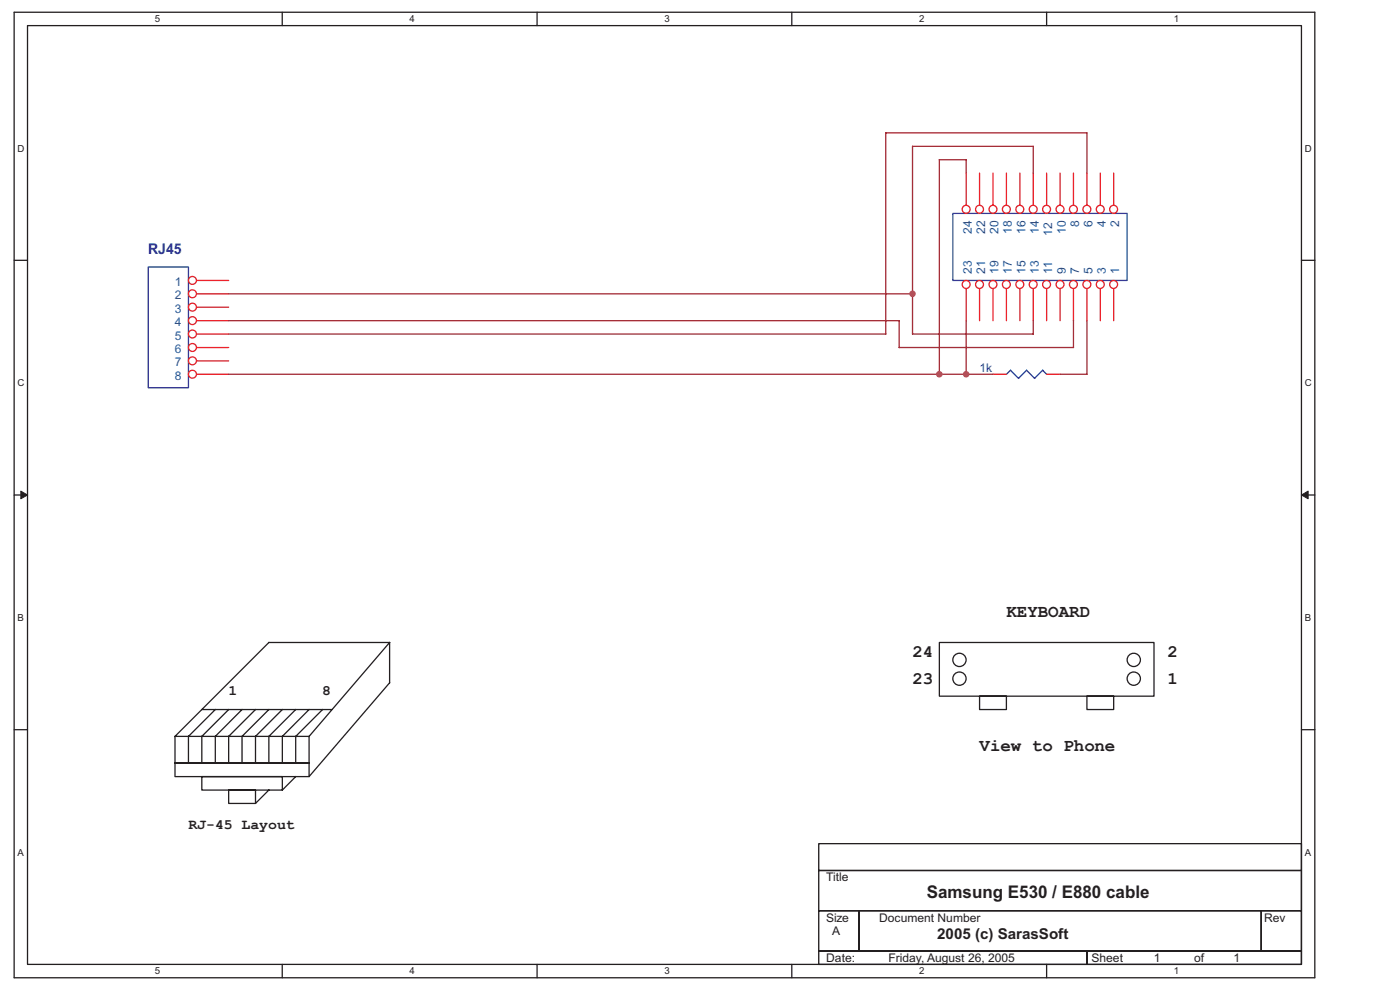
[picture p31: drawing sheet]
<svg xmlns="http://www.w3.org/2000/svg" width="297mm" height="210mm" viewBox="0 0 297 210" stroke-linecap="round" stroke-linejoin="round" font-family="sans-serif">
<defs><g id="words">
<text font-size="3.7" fill="#231f20" x="196.6" y="190.4">Samsung E530 / E880 cable</text>
<g font-size="3.6" fill="#231f20">
<text x="213.5" y="130.9">KEYBOARD</text>
<text x="193.6" y="139.4">24</text>
<text x="247.6" y="139.4">2</text>
<text x="193.6" y="145.1">23</text>
<text x="247.6" y="145.1">1</text>
<text x="207.8" y="159.3">View to Phone</text>
</g>
<text font-size="3.2" fill="#231f20" x="198.8" y="199.2">2005 (c) SarasSoft</text>
<text font-size="3.1" fill="#2e3090" x="31.4" y="53.9">RJ45</text>
<g font-size="3" fill="#231f20">
<text x="48.5" y="147.5">1</text>
<text x="68.3" y="147.5">8</text>
<text x="40" y="175.9">RJ-45 Layout</text>
</g>
<g font-size="2.5" fill="#14589f">
<text x="206.2" y="49.7" transform="rotate(-90 206.2 49.7)">24</text>
<text x="209" y="49.7" transform="rotate(-90 209 49.7)">22</text>
<text x="211.9" y="49.7" transform="rotate(-90 211.9 49.7)">20</text>
<text x="214.7" y="49.7" transform="rotate(-90 214.7 49.7)">18</text>
<text x="217.5" y="49.7" transform="rotate(-90 217.5 49.7)">16</text>
<text x="220.4" y="49.7" transform="rotate(-90 220.4 49.7)">14</text>
<text x="223.2" y="50" transform="rotate(-90 223.2 50)">12</text>
<text x="226.1" y="49.6" transform="rotate(-90 226.1 49.6)">10</text>
<text x="228.9" y="48.1" transform="rotate(-90 228.9 48.1)">8</text>
<text x="231.8" y="48.1" transform="rotate(-90 231.8 48.1)">6</text>
<text x="234.6" y="48.1" transform="rotate(-90 234.6 48.1)">4</text>
<text x="237.4" y="48.1" transform="rotate(-90 237.4 48.1)">2</text>
<text x="206.2" y="58.1" transform="rotate(-90 206.2 58.1)">23</text>
<text x="209" y="58.1" transform="rotate(-90 209 58.1)">21</text>
<text x="211.9" y="58.1" transform="rotate(-90 211.9 58.1)">19</text>
<text x="214.7" y="58.1" transform="rotate(-90 214.7 58.1)">17</text>
<text x="217.5" y="58.1" transform="rotate(-90 217.5 58.1)">15</text>
<text x="220.4" y="58.1" transform="rotate(-90 220.4 58.1)">13</text>
<text x="223.2" y="58.1" transform="rotate(-90 223.2 58.1)">11</text>
<text x="226.1" y="58.1" transform="rotate(-90 226.1 58.1)">9</text>
<text x="228.9" y="58.1" transform="rotate(-90 228.9 58.1)">7</text>
<text x="231.8" y="58.1" transform="rotate(-90 231.8 58.1)">5</text>
<text x="234.6" y="58.1" transform="rotate(-90 234.6 58.1)">3</text>
<text x="237.4" y="58.1" transform="rotate(-90 237.4 58.1)">1</text>
<text x="37.1" y="60.7">1</text>
<text x="37.1" y="63.5">2</text>
<text x="37.1" y="66.3">3</text>
<text x="37.1" y="69.2">4</text>
<text x="37.1" y="72">5</text>
<text x="37.1" y="74.9">6</text>
<text x="37.1" y="77.7">7</text>
<text x="37.1" y="80.6">8</text>
</g>
<text font-size="2.5" fill="#2e3090" x="207.8" y="78.9">1k</text>
<g font-size="2.5" fill="#231f20">
<text x="175.3" y="187">Title</text>
<text x="175.3" y="195.5">Size</text>
<text x="186.5" y="195.5">Document Number</text>
<text x="268.2" y="195.5">Rev</text>
<text x="176.5" y="198.3">A</text>
<text x="175.3" y="204">Date:</text>
<text x="188.5" y="204">Friday, August 26, 2005</text>
<text x="231.6" y="204">Sheet</text>
<text x="244.8" y="204">1</text>
<text x="253.3" y="204">of</text>
<text x="261.7" y="204">1</text>
</g>
<g font-size="2" fill="#231f20">
<text x="32.8" y="4.7">5</text>
<text x="86.9" y="4.7">4</text>
<text x="140.9" y="4.7">3</text>
<text x="195" y="4.7">2</text>
<text x="249" y="4.7">1</text>
<text x="3.7" y="32.2">D</text>
<text x="276.8" y="32.2">D</text>
<text x="3.7" y="82">C</text>
<text x="276.8" y="82">C</text>
<text x="3.7" y="131.7">B</text>
<text x="276.8" y="131.7">B</text>
<text x="3.7" y="181.5">A</text>
<text x="276.8" y="181.5">A</text>
<text x="32.8" y="206.7">5</text>
<text x="86.9" y="206.7">4</text>
<text x="140.9" y="206.7">3</text>
<text x="195" y="206.7">2</text>
<text x="249" y="206.7">1</text>
</g>
</g></defs>
<path d="M3 2.6h275.9v204.8h-275.9zM5.8 5.4h270.3v199.2h-270.3z" fill="none" stroke="#231f20" stroke-width=".28"/>
<g fill="#fff">
<path d="M32.8 2.9h1.2v2.3h-1.2z"/>
<path d="M32.8 204.8h1.2v2.3h-1.2z"/>
</g>
<path d="M59.9 2.6v2.8M59.9 204.6v2.8" fill="none" stroke="#231f20" stroke-width=".28"/>
<g fill="#fff">
<path d="M86.9 2.9h1.1v2.3h-1.1z"/>
<path d="M86.9 204.8h1.1v2.3h-1.1z"/>
</g>
<path d="M113.9 2.6v2.8M113.9 204.6v2.8" fill="none" stroke="#231f20" stroke-width=".28"/>
<g fill="#fff">
<path d="M140.9 2.9h1.2v2.3h-1.2z"/>
<path d="M140.9 204.8h1.2v2.3h-1.2z"/>
</g>
<path d="M168 2.6v2.8M168 204.6v2.8" fill="none" stroke="#231f20" stroke-width=".28"/>
<g fill="#fff">
<path d="M195 2.9h1.1v2.3h-1.1z"/>
<path d="M195 204.8h1.1v2.3h-1.1z"/>
</g>
<path d="M222 2.6v2.8M222 204.6v2.8" fill="none" stroke="#231f20" stroke-width=".28"/>
<g fill="#fff">
<path d="M249 2.9h1.2v2.3h-1.2z"/>
<path d="M249 204.8h1.2v2.3h-1.2z"/>
<path d="M3.7 30.3h1.5v2.3h-1.5z"/>
<path d="M276.8 30.3h1.5v2.3h-1.5z"/>
<path d="M3.7 80.1h1.5v2.3h-1.5z"/>
<path d="M276.8 80.1h1.5v2.3h-1.5z"/>
</g>
<path d="M3 55.2h2.8M276.1 55.2h2.8" fill="none" stroke="#231f20" stroke-width=".28"/>
<g fill="#fff">
<path d="M3.7 129.9h1.4v2.3h-1.4z"/>
<path d="M276.8 129.9h1.4v2.3h-1.4z"/>
</g>
<path d="M3 105h2.8M276.1 105h2.8" fill="none" stroke="#231f20" stroke-width=".28"/>
<g fill="#231f20" stroke="#231f20" stroke-width=".21">
<path d="M4.4 104.2l1.4 .8-1.4 .8z" fill-rule="evenodd"/>
<path d="M276.1 105l1.4-.8v1.6z" fill-rule="evenodd"/>
</g>
<g fill="#fff">
<path d="M3.7 179.7h1.4v2.3h-1.4z"/>
<path d="M276.8 179.7h1.4v2.3h-1.4z"/>
</g>
<g fill="none" stroke="#231f20" stroke-width=".28">
<path d="M57 136.3h25.7M57.1 136.3l-20 19.9M82.7 136.3v8.6M82.7 136.3l-17.1 19.9v5.7M199.3 136.3h45.5v11.4h-45.5zM3 154.8h2.8M37.1 156.2v5.7h28.5M37.1 156.2h28.5M42.8 150.5h27.6M45.7 150.5l-5.7 5.7v5.7M48.5 150.5l-5.7 5.7v5.7M51.4 150.5l-5.7 5.7v5.7"/>
<path d="M54.2 150.5l-5.7 5.7v5.7M57.1 150.5l-5.8 5.7v5.7M59.9 150.5l-5.7 5.7v5.7M62.8 150.5l-5.8 5.7v5.7M65.6 150.5l-5.7 5.7v5.7M68.4 150.5l-5.7 5.7v5.7M82.7 144.8l-17.1 19.9M207.8 147.7h5.7v2.8h-5.7zM230.6 147.7h5.7v2.8h-5.7zM276.1 154.8h2.8M37.1 161.9h28.5v2.8h-28.5v-2.8h28.5zM42.8 164.7h17.1v2.9h-17.1z"/>
<path d="M48.5 167.6h5.7v2.8h-5.7zM57.1 167.6l-2.9 2.8M62.8 164.7l-2.9 2.9M173.7 179h102.4v5.7h-102.4zM173.7 184.7h102.4v8.5h-102.4zM173.7 193.2h8.5v8.5h-8.5zM182.2 193.2h85.4v8.5h-85.4zM267.6 193.2h8.5v8.5h-8.5zM173.7 201.7h56.9v2.9h-56.9zM230.6 201.7h45.5v2.9h-45.5z"/>
<circle cx="203.5" cy="140" r="1.41"/>
<circle cx="240.5" cy="140" r="1.41"/>
<circle cx="203.5" cy="144" r="1.41"/>
<circle cx="240.5" cy="144" r="1.41"/>
</g>
<path d="M31.4 56.6h8.6v25.6h-8.6zM202.1 45.3h37v14.2h-37zM213.5 79.4l.9-.9 1.7 1.8M217.8 78.5l1.7 1.8M217.8 78.5l-1.7 1.8M222.1 79.4l-.9-.9-1.7 1.8" fill="none" stroke="#2c3695" stroke-width=".28"/>
<g fill="none" stroke="#ee2028" stroke-width=".28">
<path d="M205 36.7v6.9M207.8 36.7v6.9M210.7 36.7v6.9M213.5 36.7v6.9M216.4 36.7v6.9M219.2 36.7v6.9M222 36.7v6.9M224.9 36.7v6.9M227.7 36.7v6.9M230.6 36.7v6.9M233.4 36.7v6.9M236.3 36.7v6.9"/>
<path d="M41.7 59.5h6.8M41.7 79.4h6.8M41.7 62.3h6.8M41.7 65.2h6.8M41.7 68h6.8M41.7 70.9h6.8M41.7 73.7h6.8M41.7 76.6h6.8M205 61.2v6.8M207.8 61.2v6.8M210.7 79.4h2.8M210.7 61.2v6.8"/>
<path d="M213.5 61.2v6.8M216.4 61.2v6.8M219.2 61.2v6.8M222 79.4h2.9M222 61.2v6.8M224.9 61.2v6.8M227.7 61.2v6.8M230.6 61.2v6.8M233.4 61.2v6.8M236.3 61.2v6.8"/>
<circle cx="40.8" cy="59.5" r=".84"/>
<circle cx="205" cy="44.4" r=".84"/>
<circle cx="207.8" cy="44.4" r=".84"/>
<circle cx="210.6" cy="44.4" r=".84"/>
<circle cx="213.5" cy="44.4" r=".84"/>
<circle cx="216.3" cy="44.4" r=".84"/>
<circle cx="219.2" cy="44.4" r=".84"/>
<circle cx="222" cy="44.4" r=".84"/>
<circle cx="224.9" cy="44.4" r=".84"/>
<circle cx="227.7" cy="44.4" r=".84"/>
<circle cx="230.6" cy="44.4" r=".84"/>
<circle cx="233.4" cy="44.4" r=".84"/>
<circle cx="236.2" cy="44.4" r=".84"/>
<circle cx="40.8" cy="70.8" r=".84"/>
<circle cx="40.8" cy="73.7" r=".84"/>
<circle cx="40.8" cy="62.3" r=".84"/>
<circle cx="40.8" cy="76.5" r=".84"/>
<circle cx="40.8" cy="79.4" r=".84"/>
<circle cx="40.8" cy="68" r=".84"/>
<circle cx="40.8" cy="65.2" r=".84"/>
<circle cx="205" cy="60.3" r=".84"/>
<circle cx="207.8" cy="60.3" r=".84"/>
<circle cx="210.6" cy="60.3" r=".84"/>
<circle cx="213.5" cy="60.3" r=".84"/>
<circle cx="216.3" cy="60.3" r=".84"/>
<circle cx="219.2" cy="60.3" r=".84"/>
<circle cx="222" cy="60.3" r=".84"/>
<circle cx="224.9" cy="60.3" r=".84"/>
<circle cx="227.7" cy="60.3" r=".84"/>
<circle cx="230.6" cy="60.3" r=".84"/>
<circle cx="233.4" cy="60.3" r=".84"/>
<circle cx="236.2" cy="60.3" r=".84"/>
</g>
<path d="M205 33.9v2.8M205 33.9h-5.7v45.5M219.2 36.7v-5.7h-25.6v39.9h25.6v-2.9M230.6 36.7v-8.5h-42.7v42.7h-139.4M48.5 79.4h162.2M48.5 62.3h145.1M205 68v11.4M227.7 68v5.7h-37l.1-5.7h-142.3M230.6 68v11.4h-5.7" fill="none" stroke="#a22934" stroke-width=".28"/>
<g fill="#b6218b" stroke="#b6218b" stroke-width=".28">
<circle cx="199.3" cy="79.4" r=".56"/>
<circle cx="193.6" cy="62.3" r=".56"/>
<circle cx="205" cy="79.4" r=".56"/>
</g>
<use href="#words"/>
</svg>
